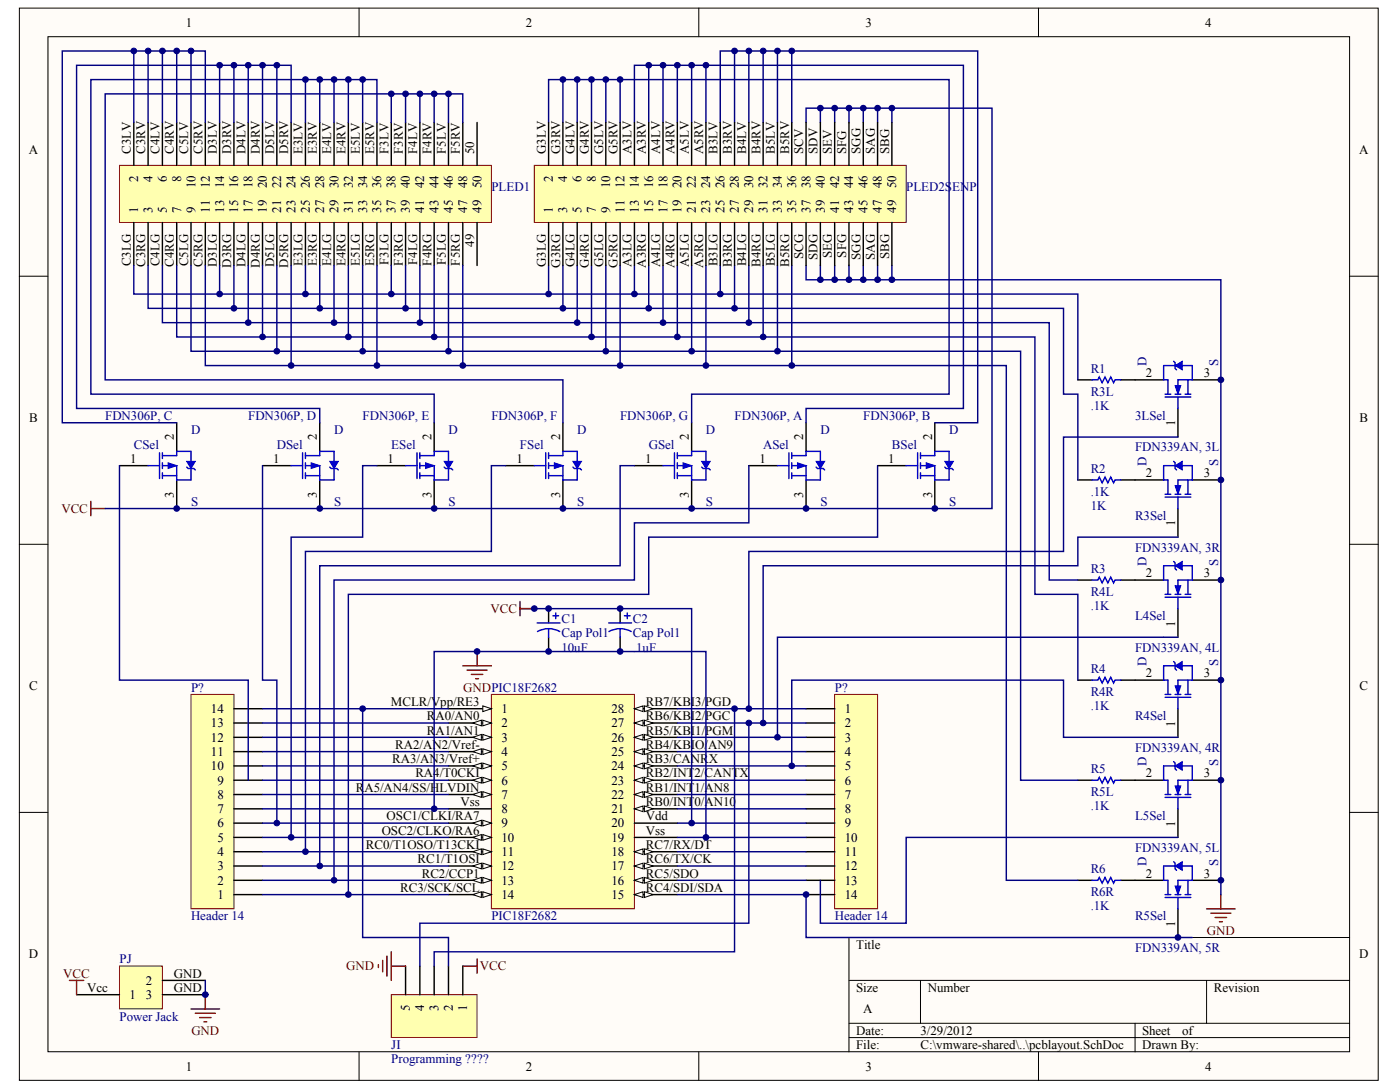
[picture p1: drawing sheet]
<svg xmlns="http://www.w3.org/2000/svg" width="258mm" height="201mm" viewBox="0 0 258 201" stroke-linecap="round" stroke-linejoin="round" font-family="sans-serif">
<defs><g id="words">
<g font-size="2.4">
<text x="34.3" y="4.9">1</text>
<text x="96.8" y="4.9">2</text>
<text x="159.4" y="4.9">3</text>
<text x="222" y="4.9">4</text>
<text x="5.3" y="28.3">A</text>
<text x="24.1" y="28.4" transform="rotate(-90 24.1 28.4)">C3LV</text>
<text x="26.8" y="28.4" transform="rotate(-90 26.8 28.4)">C3RV</text>
<text x="29.4" y="28.4" transform="rotate(-90 29.4 28.4)">C4LV</text>
<text x="32" y="28.4" transform="rotate(-90 32 28.4)">C4RV</text>
<text x="34.7" y="28.4" transform="rotate(-90 34.7 28.4)">C5LV</text>
<text x="37.3" y="28.4" transform="rotate(-90 37.3 28.4)">C5RV</text>
<text x="39.9" y="28.4" transform="rotate(-90 39.9 28.4)">D3LV</text>
<text x="42.6" y="28.4" transform="rotate(-90 42.6 28.4)">D3RV</text>
<text x="45.2" y="28.4" transform="rotate(-90 45.2 28.4)">D4LV</text>
<text x="47.8" y="28.4" transform="rotate(-90 47.8 28.4)">D4RV</text>
<text x="50.5" y="28.4" transform="rotate(-90 50.5 28.4)">D5LV</text>
<text x="53.1" y="28.4" transform="rotate(-90 53.1 28.4)">D5RV</text>
<text x="55.7" y="28.4" transform="rotate(-90 55.7 28.4)">E3LV</text>
<text x="58.4" y="28.4" transform="rotate(-90 58.4 28.4)">E3RV</text>
<text x="61" y="28.4" transform="rotate(-90 61 28.4)">E4LV</text>
<text x="63.7" y="28.4" transform="rotate(-90 63.7 28.4)">E4RV</text>
<text x="66.3" y="28.4" transform="rotate(-90 66.3 28.4)">E5LV</text>
<text x="68.9" y="28.4" transform="rotate(-90 68.9 28.4)">E5RV</text>
<text x="71.5" y="28.4" transform="rotate(-90 71.5 28.4)">F3LV</text>
<text x="74.2" y="28.4" transform="rotate(-90 74.2 28.4)">F3RV</text>
<text x="76.8" y="28.4" transform="rotate(-90 76.8 28.4)">F4LV</text>
<text x="79.5" y="28.4" transform="rotate(-90 79.5 28.4)">F4RV</text>
<text x="82.1" y="28.4" transform="rotate(-90 82.1 28.4)">F5LV</text>
<text x="84.7" y="28.4" transform="rotate(-90 84.7 28.4)">F5RV</text>
<text x="87.4" y="28.4" transform="rotate(-90 87.4 28.4)">50</text>
<text x="100.5" y="28.4" transform="rotate(-90 100.5 28.4)">G3LV</text>
<text x="103.2" y="28.4" transform="rotate(-90 103.2 28.4)">G3RV</text>
<text x="105.8" y="28.4" transform="rotate(-90 105.8 28.4)">G4LV</text>
<text x="108.4" y="28.4" transform="rotate(-90 108.4 28.4)">G4RV</text>
<text x="111.1" y="28.4" transform="rotate(-90 111.1 28.4)">G5LV</text>
<text x="113.7" y="28.4" transform="rotate(-90 113.7 28.4)">G5RV</text>
<text x="116.3" y="28.4" transform="rotate(-90 116.3 28.4)">A3LV</text>
<text x="119" y="28.4" transform="rotate(-90 119 28.4)">A3RV</text>
<text x="121.6" y="28.4" transform="rotate(-90 121.6 28.4)">A4LV</text>
<text x="124.3" y="28.4" transform="rotate(-90 124.3 28.4)">A4RV</text>
<text x="126.9" y="28.4" transform="rotate(-90 126.9 28.4)">A5LV</text>
<text x="129.5" y="28.4" transform="rotate(-90 129.5 28.4)">A5RV</text>
<text x="132.1" y="28.4" transform="rotate(-90 132.1 28.4)">B3LV</text>
<text x="134.8" y="28.4" transform="rotate(-90 134.8 28.4)">B3RV</text>
<text x="137.4" y="28.4" transform="rotate(-90 137.4 28.4)">B4LV</text>
<text x="140.1" y="28.4" transform="rotate(-90 140.1 28.4)">B4RV</text>
<text x="142.7" y="28.4" transform="rotate(-90 142.7 28.4)">B5LV</text>
<text x="145.3" y="28.4" transform="rotate(-90 145.3 28.4)">B5RV</text>
<text x="148" y="28.4" transform="rotate(-90 148 28.4)">SCV</text>
<text x="150.6" y="28.4" transform="rotate(-90 150.6 28.4)">SDV</text>
<text x="153.2" y="28.4" transform="rotate(-90 153.2 28.4)">SEV</text>
<text x="155.9" y="28.4" transform="rotate(-90 155.9 28.4)">SFG</text>
<text x="158.5" y="28.4" transform="rotate(-90 158.5 28.4)">SGG</text>
<text x="161.1" y="28.4" transform="rotate(-90 161.1 28.4)">SAG</text>
<text x="163.8" y="28.4" transform="rotate(-90 163.8 28.4)">SBG</text>
<text x="250.4" y="28.3">A</text>
<text x="25.5" y="33.5" transform="rotate(-90 25.5 33.5)">2</text>
<text x="28.1" y="33.5" transform="rotate(-90 28.1 33.5)">4</text>
<text x="30.7" y="33.5" transform="rotate(-90 30.7 33.5)">6</text>
<text x="33.3" y="33.5" transform="rotate(-90 33.3 33.5)">8</text>
<text x="36" y="34.7" transform="rotate(-90 36 34.7)">10</text>
<text x="38.6" y="34.7" transform="rotate(-90 38.6 34.7)">12</text>
<text x="41.3" y="34.7" transform="rotate(-90 41.3 34.7)">14</text>
<text x="43.9" y="34.7" transform="rotate(-90 43.9 34.7)">16</text>
<text x="46.5" y="34.7" transform="rotate(-90 46.5 34.7)">18</text>
<text x="49.2" y="34.7" transform="rotate(-90 49.2 34.7)">20</text>
<text x="51.8" y="34.7" transform="rotate(-90 51.8 34.7)">22</text>
<text x="54.4" y="34.7" transform="rotate(-90 54.4 34.7)">24</text>
<text x="57.1" y="34.7" transform="rotate(-90 57.1 34.7)">26</text>
<text x="59.7" y="34.7" transform="rotate(-90 59.7 34.7)">28</text>
<text x="62.3" y="34.7" transform="rotate(-90 62.3 34.7)">30</text>
<text x="65" y="34.7" transform="rotate(-90 65 34.7)">32</text>
<text x="67.6" y="34.7" transform="rotate(-90 67.6 34.7)">34</text>
<text x="70.2" y="34.7" transform="rotate(-90 70.2 34.7)">36</text>
<text x="72.9" y="34.7" transform="rotate(-90 72.9 34.7)">38</text>
<text x="75.5" y="34.7" transform="rotate(-90 75.5 34.7)">40</text>
<text x="78.1" y="34.7" transform="rotate(-90 78.1 34.7)">42</text>
<text x="80.8" y="34.7" transform="rotate(-90 80.8 34.7)">44</text>
<text x="83.4" y="34.7" transform="rotate(-90 83.4 34.7)">46</text>
<text x="86" y="34.7" transform="rotate(-90 86 34.7)">48</text>
<text x="88.7" y="34.7" transform="rotate(-90 88.7 34.7)">50</text>
<text x="101.9" y="33.5" transform="rotate(-90 101.9 33.5)">2</text>
<text x="104.5" y="33.5" transform="rotate(-90 104.5 33.5)">4</text>
<text x="107.1" y="33.5" transform="rotate(-90 107.1 33.5)">6</text>
<text x="109.8" y="33.5" transform="rotate(-90 109.8 33.5)">8</text>
<text x="112.4" y="34.7" transform="rotate(-90 112.4 34.7)">10</text>
<text x="115" y="34.7" transform="rotate(-90 115 34.7)">12</text>
<text x="117.7" y="34.7" transform="rotate(-90 117.7 34.7)">14</text>
<text x="120.3" y="34.7" transform="rotate(-90 120.3 34.7)">16</text>
<text x="122.9" y="34.7" transform="rotate(-90 122.9 34.7)">18</text>
<text x="125.6" y="34.7" transform="rotate(-90 125.6 34.7)">20</text>
<text x="128.2" y="34.7" transform="rotate(-90 128.2 34.7)">22</text>
<text x="130.8" y="34.7" transform="rotate(-90 130.8 34.7)">24</text>
<text x="133.5" y="34.7" transform="rotate(-90 133.5 34.7)">26</text>
<text x="136.1" y="34.7" transform="rotate(-90 136.1 34.7)">28</text>
<text x="138.8" y="34.7" transform="rotate(-90 138.8 34.7)">30</text>
<text x="141.4" y="34.7" transform="rotate(-90 141.4 34.7)">32</text>
<text x="144" y="34.7" transform="rotate(-90 144 34.7)">34</text>
<text x="146.6" y="34.7" transform="rotate(-90 146.6 34.7)">36</text>
<text x="149.3" y="34.7" transform="rotate(-90 149.3 34.7)">38</text>
<text x="151.9" y="34.7" transform="rotate(-90 151.9 34.7)">40</text>
<text x="154.6" y="34.7" transform="rotate(-90 154.6 34.7)">42</text>
<text x="157.2" y="34.7" transform="rotate(-90 157.2 34.7)">44</text>
<text x="159.8" y="34.7" transform="rotate(-90 159.8 34.7)">46</text>
<text x="162.5" y="34.7" transform="rotate(-90 162.5 34.7)">48</text>
<text x="165.1" y="34.7" transform="rotate(-90 165.1 34.7)">50</text>
<text x="25.5" y="39.1" transform="rotate(-90 25.5 39.1)">1</text>
<text x="28.1" y="39.1" transform="rotate(-90 28.1 39.1)">3</text>
<text x="30.7" y="39.1" transform="rotate(-90 30.7 39.1)">5</text>
<text x="33.3" y="39.1" transform="rotate(-90 33.3 39.1)">7</text>
<text x="36" y="39.1" transform="rotate(-90 36 39.1)">9</text>
<text x="38.6" y="39.1" transform="rotate(-90 38.6 39.1)">11</text>
<text x="41.3" y="39.1" transform="rotate(-90 41.3 39.1)">13</text>
<text x="43.9" y="39.1" transform="rotate(-90 43.9 39.1)">15</text>
<text x="46.5" y="39.1" transform="rotate(-90 46.5 39.1)">17</text>
<text x="49.2" y="39.1" transform="rotate(-90 49.2 39.1)">19</text>
<text x="51.8" y="39.1" transform="rotate(-90 51.8 39.1)">21</text>
<text x="54.4" y="39.1" transform="rotate(-90 54.4 39.1)">23</text>
<text x="57.1" y="39.1" transform="rotate(-90 57.1 39.1)">25</text>
<text x="59.7" y="39.1" transform="rotate(-90 59.7 39.1)">27</text>
<text x="62.3" y="39.1" transform="rotate(-90 62.3 39.1)">29</text>
<text x="65" y="39.1" transform="rotate(-90 65 39.1)">31</text>
<text x="67.6" y="39.1" transform="rotate(-90 67.6 39.1)">33</text>
<text x="70.2" y="39.1" transform="rotate(-90 70.2 39.1)">35</text>
<text x="72.9" y="39.1" transform="rotate(-90 72.9 39.1)">37</text>
<text x="75.5" y="39.1" transform="rotate(-90 75.5 39.1)">39</text>
<text x="78.1" y="39.1" transform="rotate(-90 78.1 39.1)">41</text>
<text x="80.8" y="39.1" transform="rotate(-90 80.8 39.1)">43</text>
<text x="83.4" y="39.1" transform="rotate(-90 83.4 39.1)">45</text>
<text x="86" y="39.1" transform="rotate(-90 86 39.1)">47</text>
<text x="88.7" y="39.1" transform="rotate(-90 88.7 39.1)">49</text>
<text x="101.9" y="39.1" transform="rotate(-90 101.9 39.1)">1</text>
<text x="104.5" y="39.1" transform="rotate(-90 104.5 39.1)">3</text>
<text x="107.1" y="39.1" transform="rotate(-90 107.1 39.1)">5</text>
<text x="109.8" y="39.1" transform="rotate(-90 109.8 39.1)">7</text>
<text x="112.4" y="39.1" transform="rotate(-90 112.4 39.1)">9</text>
<text x="115" y="39.1" transform="rotate(-90 115 39.1)">11</text>
<text x="117.7" y="39.1" transform="rotate(-90 117.7 39.1)">13</text>
<text x="120.3" y="39.1" transform="rotate(-90 120.3 39.1)">15</text>
<text x="122.9" y="39.1" transform="rotate(-90 122.9 39.1)">17</text>
<text x="125.6" y="39.1" transform="rotate(-90 125.6 39.1)">19</text>
<text x="128.2" y="39.1" transform="rotate(-90 128.2 39.1)">21</text>
<text x="130.8" y="39.1" transform="rotate(-90 130.8 39.1)">23</text>
<text x="133.5" y="39.1" transform="rotate(-90 133.5 39.1)">25</text>
<text x="136.1" y="39.1" transform="rotate(-90 136.1 39.1)">27</text>
<text x="138.8" y="39.1" transform="rotate(-90 138.8 39.1)">29</text>
<text x="141.4" y="39.1" transform="rotate(-90 141.4 39.1)">31</text>
<text x="144" y="39.1" transform="rotate(-90 144 39.1)">33</text>
<text x="146.6" y="39.1" transform="rotate(-90 146.6 39.1)">35</text>
<text x="149.3" y="39.1" transform="rotate(-90 149.3 39.1)">37</text>
<text x="151.9" y="39.1" transform="rotate(-90 151.9 39.1)">39</text>
<text x="154.6" y="39.1" transform="rotate(-90 154.6 39.1)">41</text>
<text x="157.2" y="39.1" transform="rotate(-90 157.2 39.1)">43</text>
<text x="159.8" y="39.1" transform="rotate(-90 159.8 39.1)">45</text>
<text x="162.5" y="39.1" transform="rotate(-90 162.5 39.1)">47</text>
<text x="165.1" y="39.1" transform="rotate(-90 165.1 39.1)">49</text>
<text x="87.4" y="45.5" transform="rotate(-90 87.4 45.5)">49</text>
<text x="148" y="47.7" transform="rotate(-90 148 47.7)">SCG</text>
<text x="150.6" y="47.8" transform="rotate(-90 150.6 47.8)">SDG</text>
<text x="153.2" y="47.6" transform="rotate(-90 153.2 47.6)">SEG</text>
<text x="155.9" y="47.4" transform="rotate(-90 155.9 47.4)">SFG</text>
<text x="158.5" y="47.8" transform="rotate(-90 158.5 47.8)">SGG</text>
<text x="161.1" y="47.8" transform="rotate(-90 161.1 47.8)">SAG</text>
<text x="163.8" y="47.7" transform="rotate(-90 163.8 47.7)">SBG</text>
<text x="24.1" y="49" transform="rotate(-90 24.1 49)">C3LG</text>
<text x="26.8" y="49.2" transform="rotate(-90 26.8 49.2)">C3RG</text>
<text x="29.4" y="49" transform="rotate(-90 29.4 49)">C4LG</text>
<text x="32" y="49.2" transform="rotate(-90 32 49.2)">C4RG</text>
<text x="34.7" y="49" transform="rotate(-90 34.7 49)">C5LG</text>
<text x="37.3" y="49.2" transform="rotate(-90 37.3 49.2)">C5RG</text>
<text x="39.9" y="49.2" transform="rotate(-90 39.9 49.2)">D3LG</text>
<text x="42.6" y="49.3" transform="rotate(-90 42.6 49.3)">D3RG</text>
<text x="45.2" y="49.2" transform="rotate(-90 45.2 49.2)">D4LG</text>
<text x="47.8" y="49.3" transform="rotate(-90 47.8 49.3)">D4RG</text>
<text x="50.5" y="49.2" transform="rotate(-90 50.5 49.2)">D5LG</text>
<text x="53.1" y="49.3" transform="rotate(-90 53.1 49.3)">D5RG</text>
<text x="55.7" y="48.9" transform="rotate(-90 55.7 48.9)">E3LG</text>
<text x="58.4" y="49" transform="rotate(-90 58.4 49)">E3RG</text>
<text x="61" y="48.9" transform="rotate(-90 61 48.9)">E4LG</text>
<text x="63.7" y="49" transform="rotate(-90 63.7 49)">E4RG</text>
<text x="66.3" y="48.9" transform="rotate(-90 66.3 48.9)">E5LG</text>
<text x="68.9" y="49" transform="rotate(-90 68.9 49)">E5RG</text>
<text x="71.5" y="48.8" transform="rotate(-90 71.5 48.8)">F3LG</text>
<text x="74.2" y="48.9" transform="rotate(-90 74.2 48.9)">F3RG</text>
<text x="76.8" y="48.8" transform="rotate(-90 76.8 48.8)">F4LG</text>
<text x="79.5" y="48.9" transform="rotate(-90 79.5 48.9)">F4RG</text>
<text x="82.1" y="48.8" transform="rotate(-90 82.1 48.8)">F5LG</text>
<text x="84.7" y="48.9" transform="rotate(-90 84.7 48.9)">F5RG</text>
<text x="100.5" y="49.2" transform="rotate(-90 100.5 49.2)">G3LG</text>
<text x="103.2" y="49.3" transform="rotate(-90 103.2 49.3)">G3RG</text>
<text x="105.8" y="49.2" transform="rotate(-90 105.8 49.2)">G4LG</text>
<text x="108.4" y="49.3" transform="rotate(-90 108.4 49.3)">G4RG</text>
<text x="111.1" y="49.2" transform="rotate(-90 111.1 49.2)">G5LG</text>
<text x="113.7" y="49.3" transform="rotate(-90 113.7 49.3)">G5RG</text>
<text x="116.3" y="49.2" transform="rotate(-90 116.3 49.2)">A3LG</text>
<text x="119" y="49.3" transform="rotate(-90 119 49.3)">A3RG</text>
<text x="121.6" y="49.2" transform="rotate(-90 121.6 49.2)">A4LG</text>
<text x="124.3" y="49.3" transform="rotate(-90 124.3 49.3)">A4RG</text>
<text x="126.9" y="49.2" transform="rotate(-90 126.9 49.2)">A5LG</text>
<text x="129.5" y="49.3" transform="rotate(-90 129.5 49.3)">A5RG</text>
<text x="132.1" y="49" transform="rotate(-90 132.1 49)">B3LG</text>
<text x="134.8" y="49.2" transform="rotate(-90 134.8 49.2)">B3RG</text>
<text x="137.4" y="49" transform="rotate(-90 137.4 49)">B4LG</text>
<text x="140.1" y="49.2" transform="rotate(-90 140.1 49.2)">B4RG</text>
<text x="142.7" y="49" transform="rotate(-90 142.7 49)">B5LG</text>
<text x="145.3" y="49.2" transform="rotate(-90 145.3 49.2)">B5RG</text>
<text x="211" y="69.4">2</text>
<text x="221.7" y="69.4">3</text>
<text x="5.4" y="77.7">B</text>
<text x="250.4" y="77.7">B</text>
<text x="32" y="81" transform="rotate(-90 32 81)">2</text>
<text x="58.4" y="81" transform="rotate(-90 58.4 81)">2</text>
<text x="79.5" y="81" transform="rotate(-90 79.5 81)">2</text>
<text x="103.2" y="81" transform="rotate(-90 103.2 81)">2</text>
<text x="126.9" y="81" transform="rotate(-90 126.9 81)">2</text>
<text x="148" y="81" transform="rotate(-90 148 81)">2</text>
<text x="171.7" y="81" transform="rotate(-90 171.7 81)">2</text>
<text x="216.5" y="78.5" transform="rotate(-90 216.5 78.5)">1</text>
<text x="24" y="85.2">1</text>
<text x="50.3" y="85.2">1</text>
<text x="71.4" y="85.2">1</text>
<text x="95.1" y="85.2">1</text>
<text x="118.8" y="85.2">1</text>
<text x="139.9" y="85.2">1</text>
<text x="163.6" y="85.2">1</text>
<text x="211" y="87.9">2</text>
<text x="221.7" y="87.9">3</text>
<text x="32" y="91.7" transform="rotate(-90 32 91.7)">3</text>
<text x="58.4" y="91.7" transform="rotate(-90 58.4 91.7)">3</text>
<text x="79.5" y="91.7" transform="rotate(-90 79.5 91.7)">3</text>
<text x="103.2" y="91.7" transform="rotate(-90 103.2 91.7)">3</text>
<text x="126.9" y="91.7" transform="rotate(-90 126.9 91.7)">3</text>
<text x="148" y="91.7" transform="rotate(-90 148 91.7)">3</text>
<text x="171.7" y="91.7" transform="rotate(-90 171.7 91.7)">3</text>
<text x="216.5" y="96.9" transform="rotate(-90 216.5 96.9)">1</text>
<text x="211" y="106.3">2</text>
<text x="221.7" y="106.3">3</text>
<text x="216.5" y="115.4" transform="rotate(-90 216.5 115.4)">1</text>
<text x="211" y="124.7">2</text>
<text x="221.7" y="124.7">3</text>
<text x="5.4" y="127">C</text>
<text x="38.9" y="131.3">14</text>
<text x="72" y="130">MCLR/Vpp/RE3</text>
<text x="92.4" y="131.3">1</text>
<text x="112.6" y="131.3">28</text>
<text x="119" y="130">RB7/KBI3/PGD</text>
<text x="155.6" y="131.3">1</text>
<text x="250.4" y="127">C</text>
<text x="38.9" y="136.6">12</text>
<text x="38.9" y="133.9">13</text>
<text x="72.8" y="137.9">RA2/AN2/Vref-</text>
<text x="78.6" y="132.6">RA0/AN0</text>
<text x="78.6" y="135.3">RA1/AN1</text>
<text x="92.4" y="133.9">2</text>
<text x="92.4" y="136.6">3</text>
<text x="112.6" y="133.9">27</text>
<text x="112.6" y="136.6">26</text>
<text x="119" y="132.6">RB6/KBI2/PGC</text>
<text x="119" y="135.3">RB5/KBI1/PGM</text>
<text x="119" y="137.9">RB4/KBIO/AN9</text>
<text x="155.6" y="133.9">2</text>
<text x="155.6" y="136.6">3</text>
<text x="216.5" y="133.8" transform="rotate(-90 216.5 133.8)">1</text>
<text x="38.9" y="141.8">10</text>
<text x="38.9" y="139.2">11</text>
<text x="72.3" y="140.5">RA3/AN3/Vref+</text>
<text x="76.5" y="143.1">RA4/T0CKI</text>
<text x="92.4" y="141.8">5</text>
<text x="92.4" y="139.2">4</text>
<text x="112.6" y="139.2">25</text>
<text x="112.6" y="141.8">24</text>
<text x="119" y="140.5">RB3/CANRX</text>
<text x="119" y="143.1">RB2/INT2/CANTX</text>
<text x="155.6" y="139.2">4</text>
<text x="155.6" y="141.8">5</text>
<text x="211" y="143.1">2</text>
<text x="221.7" y="143.1">3</text>
<text x="40.1" y="149.7">7</text>
<text x="40.1" y="147.1">8</text>
<text x="40.1" y="144.5">9</text>
<text x="65.5" y="145.8">RA5/AN4/SS/HLVDIN</text>
<text x="84.8" y="148.4">Vss</text>
<text x="92.4" y="147.1">7</text>
<text x="92.4" y="149.7">8</text>
<text x="92.4" y="144.5">6</text>
<text x="112.6" y="144.5">23</text>
<text x="112.6" y="147.1">22</text>
<text x="112.6" y="149.7">21</text>
<text x="119" y="145.8">RB1/INT1/AN8</text>
<text x="119" y="148.4">RB0/INT0/AN10</text>
<text x="155.6" y="144.5">6</text>
<text x="155.6" y="147.1">7</text>
<text x="155.6" y="149.7">8</text>
<text x="40.1" y="155">5</text>
<text x="40.1" y="152.4">6</text>
<text x="70.3" y="153.7">OSC2/CLKO/RA6</text>
<text x="71.2" y="151.1">OSC1/CLKI/RA7</text>
<text x="92.4" y="152.4">9</text>
<text x="92.4" y="155">10</text>
<text x="112.6" y="152.4">20</text>
<text x="112.6" y="155">19</text>
<text x="119" y="151.1">Vdd</text>
<text x="119" y="153.7">Vss</text>
<text x="155.6" y="152.4">9</text>
<text x="155.6" y="155">10</text>
<text x="216.5" y="152.2" transform="rotate(-90 216.5 152.2)">1</text>
<text x="40.1" y="160.3">3</text>
<text x="40.1" y="157.6">4</text>
<text x="67.4" y="156.3">RC0/T1OSO/T13CKI</text>
<text x="76.9" y="159">RC1/T1OSI</text>
<text x="77.7" y="161.6">RC2/CCP1</text>
<text x="92.4" y="157.6">11</text>
<text x="92.4" y="160.3">12</text>
<text x="112.6" y="157.6">18</text>
<text x="112.6" y="160.3">17</text>
<text x="119" y="156.3">RC7/RX/DT</text>
<text x="119" y="159">RC6/TX/CK</text>
<text x="119" y="161.6">RC5/SDO</text>
<text x="155.6" y="157.6">11</text>
<text x="155.6" y="160.3">12</text>
<text x="211" y="161.6">2</text>
<text x="221.7" y="161.6">3</text>
<text x="40.1" y="165.5">1</text>
<text x="40.1" y="162.9">2</text>
<text x="73.7" y="164.2">RC3/SCK/SCL</text>
<text x="92.4" y="165.5">14</text>
<text x="92.4" y="162.9">13</text>
<text x="112.6" y="162.9">16</text>
<text x="112.6" y="165.5">15</text>
<text x="119" y="164.2">RC4/SDI/SDA</text>
<text x="155.6" y="162.9">13</text>
<text x="155.6" y="165.5">14</text>
<text x="216.5" y="170.7" transform="rotate(-90 216.5 170.7)">1</text>
<text x="5.3" y="176.4">D</text>
<text x="157.7" y="174.8">Title</text>
<text x="250.4" y="176.4">D</text>
<text x="16.1" y="182.7">Vcc</text>
<text x="23.8" y="184">1</text>
<text x="26.9" y="181.3">2</text>
<text x="26.9" y="184">3</text>
<text x="32" y="180">GND</text>
<text x="32" y="182.7">GND</text>
<text x="157.7" y="182.7">Size</text>
<text x="170.9" y="182.7">Number</text>
<text x="223.6" y="182.7">Revision</text>
<text x="75.5" y="186.2" transform="rotate(-90 75.5 186.2)">5</text>
<text x="78.1" y="186.2" transform="rotate(-90 78.1 186.2)">4</text>
<text x="80.8" y="186.2" transform="rotate(-90 80.8 186.2)">3</text>
<text x="83.4" y="186.2" transform="rotate(-90 83.4 186.2)">2</text>
<text x="86" y="186.2" transform="rotate(-90 86 186.2)">1</text>
<text x="157.7" y="190.5">Date:</text>
<text x="159" y="186.6">A</text>
<text x="169.6" y="190.5">3/29/2012</text>
<text x="210.4" y="190.5">Sheet</text>
<text x="217.8" y="190.5">of</text>
<text x="34.3" y="197.1">1</text>
<text x="96.8" y="197.1">2</text>
<text x="157.7" y="193.2">File:</text>
<text x="159.4" y="197.1">3</text>
<text x="169.6" y="193.2">C:\vmware-shared\..\pcblayout.SchDoc</text>
<text x="210.4" y="193.2">Drawn By:</text>
<text x="222" y="197.1">4</text>
</g>
<g font-size="2.4" fill="#000080">
<text x="90.5" y="35.2">PLED1</text>
<text x="166.9" y="35.2">PLED2SENP</text>
<text x="200.9" y="68.6">R1</text>
<text x="211.2" y="67.3" transform="rotate(-90 211.2 67.3)">D</text>
<text x="224.4" y="67.3" transform="rotate(-90 224.4 67.3)">S</text>
<text x="19.4" y="77.3">FDN306P, C</text>
<text x="45.7" y="77.3">FDN306P, D</text>
<text x="66.8" y="77.3">FDN306P, E</text>
<text x="90.5" y="77.3">FDN306P, F</text>
<text x="114.2" y="77.3">FDN306P, G</text>
<text x="135.3" y="77.3">FDN306P, A</text>
<text x="159" y="77.3">FDN306P, B</text>
<text x="200.9" y="75.5">.1K</text>
<text x="200.9" y="72.9">R3L</text>
<text x="209.1" y="77.3">3LSel</text>
<text x="24.7" y="82.6">CSel</text>
<text x="35.2" y="80">D</text>
<text x="51" y="82.6">DSel</text>
<text x="61.5" y="80">D</text>
<text x="72.1" y="82.6">ESel</text>
<text x="82.6" y="80">D</text>
<text x="95.8" y="82.6">FSel</text>
<text x="106.3" y="80">D</text>
<text x="119.5" y="82.6">GSel</text>
<text x="130" y="80">D</text>
<text x="140.6" y="82.6">ASel</text>
<text x="151.1" y="80">D</text>
<text x="164.3" y="82.6">BSel</text>
<text x="174.8" y="80">D</text>
<text x="209.1" y="83.1">FDN339AN, 3L</text>
<text x="200.9" y="87.1">R2</text>
<text x="211.2" y="85.7" transform="rotate(-90 211.2 85.7)">D</text>
<text x="224.4" y="85.7" transform="rotate(-90 224.4 85.7)">S</text>
<text x="35.2" y="93.1">S</text>
<text x="61.5" y="93.1">S</text>
<text x="82.6" y="93.1">S</text>
<text x="106.3" y="93.1">S</text>
<text x="130" y="93.1">S</text>
<text x="151.1" y="93.1">S</text>
<text x="174.8" y="93.1">S</text>
<text x="200.9" y="93.9">1K</text>
<text x="200.9" y="91.3">.1K</text>
<text x="209.1" y="95.8">R3Sel</text>
<text x="209.1" y="101.6">FDN339AN, 3R</text>
<text x="200.9" y="105.5">R3</text>
<text x="211.2" y="104.2" transform="rotate(-90 211.2 104.2)">D</text>
<text x="224.4" y="104.2" transform="rotate(-90 224.4 104.2)">S</text>
<text x="200.9" y="112.4">.1K</text>
<text x="200.9" y="109.7">R4L</text>
<text x="103.4" y="120">10uF</text>
<text x="103.4" y="114.7">C1</text>
<text x="103.4" y="117.4">Cap Pol1</text>
<text x="116.6" y="120">.1uF</text>
<text x="116.6" y="114.7">C2</text>
<text x="116.6" y="117.4">Cap Pol1</text>
<text x="209.1" y="114.2">L4Sel</text>
<text x="209.1" y="120">FDN339AN, 4L</text>
<text x="200.9" y="123.9">R4</text>
<text x="211.2" y="122.6" transform="rotate(-90 211.2 122.6)">D</text>
<text x="224.4" y="122.6" transform="rotate(-90 224.4 122.6)">S</text>
<text x="35.2" y="127.4">P?</text>
<text x="153.8" y="127.4">P?</text>
<text x="200.9" y="130.8">.1K</text>
<text x="200.9" y="128.1">R4R</text>
<text x="209.1" y="132.6">R4Sel</text>
<text x="200.9" y="142.4">R5</text>
<text x="209.1" y="138.4">FDN339AN, 4R</text>
<text x="211.2" y="141" transform="rotate(-90 211.2 141)">D</text>
<text x="224.4" y="141" transform="rotate(-90 224.4 141)">S</text>
<text x="200.9" y="149.2">.1K</text>
<text x="200.9" y="146.6">R5L</text>
<text x="209.1" y="151.1">L5Sel</text>
<text x="200.9" y="160.8">R6</text>
<text x="209.1" y="156.8">FDN339AN, 5L</text>
<text x="211.2" y="159.5" transform="rotate(-90 211.2 159.5)">D</text>
<text x="224.4" y="159.5" transform="rotate(-90 224.4 159.5)">S</text>
<text x="200.9" y="167.6">.1K</text>
<text x="200.9" y="165">R6R</text>
<text x="35.2" y="169.5">Header 14</text>
<text x="90.5" y="169.5">PIC18F2682</text>
<text x="153.8" y="169.5">Header 14</text>
<text x="209.1" y="169.5">R5Sel</text>
<text x="22" y="177.4">PJ</text>
<text x="209.1" y="175.3">FDN339AN, 5R</text>
<text x="22" y="187.9">Power Jack</text>
<text x="72.1" y="193.2">JI</text>
<text x="72.1" y="195.8">Programming ????</text>
</g>
<g font-size="2.4" fill="#800000">
<text x="11.3" y="94.4">VCC</text>
<text x="90.4" y="112.9">VCC</text>
<text x="85.3" y="127.4">GNDPIC18F2682</text>
<text x="222.3" y="172.1">GND</text>
<text x="63.8" y="178.7">GND</text>
<text x="88.4" y="178.7">VCC</text>
<text x="11.7" y="180">VCC</text>
<text x="35.2" y="190.5">GND</text>
</g>
</g></defs>
<g fill="#fffcf8" stroke="#000" stroke-width=".18">
<path d="M3.6 1.5h250.3v197.4h-250.3z"/>
<path d="M8.8 6.8h239.8v186.9h-239.8z"/>
</g>
<g fill="none" stroke="#000" stroke-width=".18">
<path d="M66.1 1.5v5.3M128.7 1.5v5.3M191.3 1.5v5.3M3.6 50.9h5.2M248.6 50.9h5.3M3.6 100.2h5.2M248.6 100.2h5.3M3.6 149.6h5.2M248.6 149.6h5.3M248.6 172.6h-92.2v21.1M66.1 193.7v5.3M128.7 193.7v5.3"/>
<path d="M156.4 180.5h92.2M156.4 188.4h92.2M156.4 191.1h92.2M169.6 180.5v7.9M191.3 193.7v5.3M209.1 188.4v5.3M222.2 180.5v7.9"/>
</g>
<path d="M101.1 112.1v2.6M101.1 117.3v2.7M114.2 112.1v2.6M114.2 117.3v2.7" fill="none" stroke="#000" stroke-width=".26"/>
<path d="M98.9 114.7h4.3M101.1 115.8h.8l1.2 .5M101.1 115.8h-.9l-1.2 .5M101.1 115.8v1.5M101.8 113.4h1.1M102.4 112.9v1M112.1 114.7h4.2M114.2 115.8h.9l1.2 .5M114.2 115.8h-.8l-1.2 .5M114.2 115.8v1.5M115 113.4h1.1M115.5 112.9v1" fill="none" stroke="#00f" stroke-width=".26"/>
<path d="M35.2 127.9h7.9v39.4h-7.9z" fill="#ffffb0" stroke="#800000" stroke-width=".18"/>
<g fill="none" stroke="#000" stroke-width=".26">
<path d="M43.1 138.4h5.3M43.1 135.8h5.3M43.1 133.1h5.3M43.1 130.5h5.3M43.1 159.5h5.3M43.1 156.8h5.3M43.1 154.2h5.3M43.1 151.6h5.3M43.1 148.9h5.3M43.1 146.3h5.3M43.1 143.7h5.3M43.1 141h5.3"/>
<path d="M43.1 164.7h5.3M43.1 162.1h5.3"/>
</g>
<path d="M153.7 127.9h8v39.4h-8z" fill="#ffffb0" stroke="#800000" stroke-width=".18"/>
<g fill="none" stroke="#000" stroke-width=".26">
<path d="M148.5 130.5h5.2M148.5 133.1h5.2M148.5 135.8h5.2M148.5 138.4h5.2M148.5 141h5.2M148.5 143.7h5.2M148.5 146.3h5.2M148.5 148.9h5.2M148.5 151.6h5.2M148.5 154.2h5.2M148.5 156.8h5.2M148.5 159.5h5.2"/>
<path d="M148.5 162.1h5.2M148.5 164.7h5.2"/>
</g>
<path d="M90.5 127.9h26.4v39.4h-26.4z" fill="#ffffb0" stroke="#800000" stroke-width=".18"/>
<path d="M82.6 130.5h7.9" fill="none" stroke="#000" stroke-width=".26"/>
<path d="M88.9 130l1.6 .5-1.6 .5z" fill="#fffcf8" stroke="#000" stroke-width=".18"/>
<path d="M116.9 130.5h7.9" fill="none" stroke="#000" stroke-width=".26"/>
<g fill="#fffcf8" stroke="#000" stroke-width=".18">
<path d="M116.9 130.5l1.5-.5v1z"/>
<path d="M118.7 130l1.6 .5-1.6 .5z"/>
</g>
<path d="M116.9 133.1h7.9" fill="none" stroke="#000" stroke-width=".26"/>
<g fill="#fffcf8" stroke="#000" stroke-width=".18">
<path d="M116.9 133.1l1.5-.5v1.1z"/>
<path d="M118.7 132.6l1.6 .5-1.6 .6z"/>
</g>
<path d="M116.9 135.8h7.9" fill="none" stroke="#000" stroke-width=".26"/>
<g fill="#fffcf8" stroke="#000" stroke-width=".18">
<path d="M116.9 135.8l1.5-.6v1.1z"/>
<path d="M118.7 135.2l1.6 .6-1.6 .5z"/>
</g>
<path d="M116.9 138.4h7.9" fill="none" stroke="#000" stroke-width=".26"/>
<g fill="#fffcf8" stroke="#000" stroke-width=".18">
<path d="M116.9 138.4l1.5-.5v1z"/>
<path d="M118.7 137.9l1.6 .5-1.6 .5z"/>
</g>
<path d="M116.9 141h7.9" fill="none" stroke="#000" stroke-width=".26"/>
<g fill="#fffcf8" stroke="#000" stroke-width=".18">
<path d="M116.9 141l1.5-.5v1.1z"/>
<path d="M118.7 140.5l1.6 .5-1.6 .6z"/>
</g>
<path d="M116.9 143.7h7.9" fill="none" stroke="#000" stroke-width=".26"/>
<g fill="#fffcf8" stroke="#000" stroke-width=".18">
<path d="M116.9 143.7l1.5-.6v1.1z"/>
<path d="M118.7 143.1l1.6 .6-1.6 .5z"/>
</g>
<path d="M116.9 146.3h7.9" fill="none" stroke="#000" stroke-width=".26"/>
<g fill="#fffcf8" stroke="#000" stroke-width=".18">
<path d="M116.9 146.3l1.5-.5v1z"/>
<path d="M118.7 145.8l1.6 .5-1.6 .5z"/>
</g>
<path d="M116.9 148.9h7.9" fill="none" stroke="#000" stroke-width=".26"/>
<g fill="#fffcf8" stroke="#000" stroke-width=".18">
<path d="M116.9 148.9l1.5-.5v1.1z"/>
<path d="M118.7 148.4l1.6 .5-1.6 .6z"/>
</g>
<path d="M82.6 133.1h7.9M116.9 151.6h7.9M116.9 154.2h7.9" fill="none" stroke="#000" stroke-width=".26"/>
<g fill="#fffcf8" stroke="#000" stroke-width=".18">
<path d="M88.9 132.6l1.6 .5-1.6 .6z"/>
<path d="M87.1 133.1l1.6-.5v1.1z"/>
</g>
<path d="M82.6 135.8h7.9" fill="none" stroke="#000" stroke-width=".26"/>
<g fill="#fffcf8" stroke="#000" stroke-width=".18">
<path d="M88.9 135.2l1.6 .6-1.6 .5z"/>
<path d="M87.1 135.8l1.6-.6v1.1z"/>
</g>
<path d="M82.6 164.7h7.9" fill="none" stroke="#000" stroke-width=".26"/>
<g fill="#fffcf8" stroke="#000" stroke-width=".18">
<path d="M88.9 164.2l1.6 .5-1.6 .6z"/>
<path d="M87.1 164.7l1.6-.5v1.1z"/>
</g>
<path d="M82.6 141h7.9" fill="none" stroke="#000" stroke-width=".26"/>
<g fill="#fffcf8" stroke="#000" stroke-width=".18">
<path d="M88.9 140.5l1.6 .5-1.6 .6z"/>
<path d="M87.1 141l1.6-.5v1.1z"/>
</g>
<path d="M82.6 146.3h7.9" fill="none" stroke="#000" stroke-width=".26"/>
<g fill="#fffcf8" stroke="#000" stroke-width=".18">
<path d="M88.9 145.8l1.6 .5-1.6 .5z"/>
<path d="M87.1 146.3l1.6-.5v1z"/>
</g>
<path d="M82.6 151.6h7.9" fill="none" stroke="#000" stroke-width=".26"/>
<g fill="#fffcf8" stroke="#000" stroke-width=".18">
<path d="M88.9 151l1.6 .6-1.6 .5z"/>
<path d="M87.1 151.6l1.6-.6v1.1z"/>
</g>
<path d="M82.6 154.2h7.9" fill="none" stroke="#000" stroke-width=".26"/>
<g fill="#fffcf8" stroke="#000" stroke-width=".18">
<path d="M88.9 153.7l1.6 .5-1.6 .5z"/>
<path d="M87.1 154.2l1.6-.5v1z"/>
</g>
<path d="M82.6 148.9h7.9M82.6 143.7h7.9" fill="none" stroke="#000" stroke-width=".26"/>
<g fill="#fffcf8" stroke="#000" stroke-width=".18">
<path d="M88.9 143.1l1.6 .6-1.6 .5z"/>
<path d="M87.1 143.7l1.6-.6v1.1z"/>
</g>
<path d="M82.6 138.4h7.9" fill="none" stroke="#000" stroke-width=".26"/>
<g fill="#fffcf8" stroke="#000" stroke-width=".18">
<path d="M88.9 137.9l1.6 .5-1.6 .5z"/>
<path d="M87.1 138.4l1.6-.5v1z"/>
</g>
<path d="M82.6 156.8h7.9" fill="none" stroke="#000" stroke-width=".26"/>
<g fill="#fffcf8" stroke="#000" stroke-width=".18">
<path d="M88.9 156.3l1.6 .5-1.6 .6z"/>
<path d="M87.1 156.8l1.6-.5v1.1z"/>
</g>
<path d="M82.6 159.5h7.9" fill="none" stroke="#000" stroke-width=".26"/>
<g fill="#fffcf8" stroke="#000" stroke-width=".18">
<path d="M88.9 158.9l1.6 .6-1.6 .5z"/>
<path d="M87.1 159.5l1.6-.6v1.1z"/>
</g>
<path d="M82.6 162.1h7.9" fill="none" stroke="#000" stroke-width=".26"/>
<g fill="#fffcf8" stroke="#000" stroke-width=".18">
<path d="M88.9 161.6l1.6 .5-1.6 .5z"/>
<path d="M87.1 162.1l1.6-.5v1z"/>
</g>
<path d="M116.9 156.8h7.9" fill="none" stroke="#000" stroke-width=".26"/>
<g fill="#fffcf8" stroke="#000" stroke-width=".18">
<path d="M116.9 156.8l1.5-.5v1.1z"/>
<path d="M118.7 156.3l1.6 .5-1.6 .6z"/>
</g>
<path d="M116.9 159.5h7.9" fill="none" stroke="#000" stroke-width=".26"/>
<g fill="#fffcf8" stroke="#000" stroke-width=".18">
<path d="M116.9 159.5l1.5-.6v1.1z"/>
<path d="M118.7 158.9l1.6 .6-1.6 .5z"/>
</g>
<path d="M116.9 162.1h7.9" fill="none" stroke="#000" stroke-width=".26"/>
<g fill="#fffcf8" stroke="#000" stroke-width=".18">
<path d="M116.9 162.1l1.5-.5v1z"/>
<path d="M118.7 161.6l1.6 .5-1.6 .5z"/>
</g>
<path d="M116.9 164.7h7.9" fill="none" stroke="#000" stroke-width=".26"/>
<g fill="#fffcf8" stroke="#000" stroke-width=".18">
<path d="M116.9 164.7l1.5-.5v1.1z"/>
<path d="M118.7 164.2l1.6 .5-1.6 .6z"/>
</g>
<path d="M22 30.5h68.5v10.5h-68.5z" fill="#ffffb0" stroke="#800000" stroke-width=".18"/>
<g fill="none" stroke="#000" stroke-width=".26">
<path d="M24.6 22.6v7.9M27.3 22.6v7.9M29.9 22.6v7.9M32.5 22.6v7.9M35.2 22.6v7.9M37.8 22.6v7.9M40.5 22.6v7.9M43.1 22.6v7.9M45.7 22.6v7.9M48.4 22.6v7.9M51 22.6v7.9M53.6 22.6v7.9"/>
<path d="M56.3 22.6v7.9M58.9 22.6v7.9M61.5 22.6v7.9M64.2 22.6v7.9M66.8 22.6v7.9M69.4 22.6v7.9M72.1 22.6v7.9M74.7 22.6v7.9M77.3 22.6v7.9M80 22.6v7.9M82.6 22.6v7.9M85.2 22.6v7.9"/>
<path d="M87.9 22.6v7.9M24.6 41v7.9M27.3 41v7.9M29.9 41v7.9M32.5 41v7.9M35.2 41v7.9M37.8 41v7.9M40.5 41v7.9M43.1 41v7.9M45.7 41v7.9M48.4 41v7.9M51 41v7.9"/>
<path d="M53.6 41v7.9M56.3 41v7.9M58.9 41v7.9M61.5 41v7.9M64.2 41v7.9M66.8 41v7.9M69.4 41v7.9M72.1 41v7.9M74.7 41v7.9M77.3 41v7.9M80 41v7.9M82.6 41v7.9"/>
<path d="M85.2 41v7.9M87.9 41v7.9"/>
</g>
<path d="M72.1 183.2h15.8v7.8h-15.8z" fill="#ffffb0" stroke="#800000" stroke-width=".18"/>
<g fill="none" stroke="#000" stroke-width=".26">
<path d="M32.5 77.8v5.3M58.9 77.8v5.3M80 77.8v5.3M103.7 77.8v5.3M127.4 77.8v5.3M148.5 77.8v5.3M172.2 77.8v5.3M198.5 69.9h2.7M206.4 69.9h7.9M217 75.2v5.3M219.6 69.9h5.3M22 85.7h5.3"/>
<path d="M32.5 88.4v5.2M48.4 85.7h5.2M58.9 88.4v5.2M69.4 85.7h5.3M80 88.4v5.2M93.1 85.7h5.3M103.7 88.4v5.2M116.9 85.7h5.2M127.4 88.4v5.2M137.9 85.7h5.3M148.5 88.4v5.2M161.7 85.7h5.2"/>
<path d="M172.2 88.4v5.2M198.5 88.4h2.7M206.4 88.4h7.9M217 93.6v5.3M219.6 88.4h5.3M198.5 106.8h2.7M206.4 106.8h7.9M217 112.1v5.2M219.6 106.8h5.3M198.5 125.2h2.7M206.4 125.2h7.9M217 130.5v5.3"/>
<path d="M219.6 125.2h5.3M198.5 143.7h2.7M206.4 143.7h7.9M217 148.9v5.3M219.6 143.7h5.3M74.7 177.9v5.3M77.3 177.9v5.3M80 177.9v5.3M82.6 177.9v5.3M85.2 177.9v5.3M198.5 162.1h2.7M206.4 162.1h7.9"/>
<path d="M217 167.4v5.2M219.6 162.1h5.3"/>
</g>
<g fill="none" stroke="#800000" stroke-width=".26">
<path d="M16.7 92.3v2.7M16.7 93.6h2.7M87.9 120v2.6M95.8 110.8v2.6M95.8 112.1h2.6M85.2 122.6h5.3M86 123.4h3.7M86.8 124.2h2.1M87.6 125h.5M69.7 177.6v.6M70.5 176.8v2.2M71.3 176.1v3.6"/>
<path d="M72.1 177.9h2.6M72.1 175.3v5.2M85.2 177.9h2.7M87.9 176.6v2.6M222.2 167.4h5.3M223 168.2h3.7M223.8 168.9h2.1M224.6 169.7h.5M224.9 164.7v2.7"/>
</g>
<g fill="none" stroke="#000080" stroke-width=".26">
<path d="M24.6 9.4v13.2M27.3 9.4v13.2M29.9 9.4h-18.4v68.4h21M29.9 9.4v13.2M29.9 9.4h2.6M32.5 9.4h5.3v13.2M32.5 9.4v13.2M35.2 9.4v13.2M40.5 12v10.6M43.1 12v10.6M45.7 12v10.6M48.4 12v10.6"/>
<path d="M51 12v10.6M56.3 14.7v7.9M58.9 14.7v7.9M61.5 14.7v7.9M64.2 14.7v7.9M72.1 17.3h-52.7v52.6h84.3v7.9M74.7 17.3v5.3M77.3 17.3v5.3M80 17.3v5.3M82.6 17.3h2.6v5.3M82.6 17.3h-10.5v5.3M82.6 17.3v5.3"/>
<path d="M103.7 14.7v7.9M106.3 14.7v7.9M109 14.7v7.9M111.6 14.7v7.9M114.2 14.7v7.9M119.5 12v10.6M122.1 12v10.6M124.8 12v10.6M127.4 12v10.6M130 12v10.6M135.3 9.4v13.2M137.9 9.4v13.2"/>
<path d="M140.6 9.4v13.2M143.2 9.4v13.2M145.8 9.4v13.2M151.1 19.9v2.7M153.7 19.9v2.7M156.4 19.9v2.7M159 19.9v2.7M161.7 19.9v2.7M164.3 19.9v2.7M53.6 22.6v-10.6h-39.5v63.2h44.8v2.6M66.8 22.6v-7.9h-50.1v57.9h63.3v5.2M101.1 22.6v-7.9h73.7v57.9h-47.4v5.2"/>
<path d="M116.9 22.6v-10.6h60.6v63.2h-29v2.6M132.7 22.6v-13.2h47.4v68.4h-7.9M148.5 22.6v-2.7h34.2v73.7h-163.3M24.6 48.9v5.3h173.9v15.7M27.3 48.9v7.9h168.6v15.8h2.6v15.8M29.9 48.9v10.5h163.4v47.4h5.2M32.5 48.9v13.2h158.1v47.3h7.9v15.8M35.2 48.9v15.8h152.8v79h10.5M37.8 48.9v18.4h147.6v94.8h13.1M40.5 48.9v5.3M43.1 48.9v7.9M45.7 48.9v10.5"/>
<path d="M48.4 48.9v13.2M51 48.9v15.8M53.6 48.9v18.4M56.3 48.9v5.3M58.9 48.9v7.9M61.5 48.9v10.5M64.2 48.9v13.2M66.8 48.9v15.8M69.4 48.9v18.4M72.1 48.9v5.3M74.7 48.9v7.9M77.3 48.9v10.5"/>
<path d="M80 48.9v13.2M82.6 48.9v15.8M85.2 48.9v18.4M101.1 48.9v5.3M103.7 48.9v7.9M106.3 48.9v10.5M109 48.9v13.2M111.6 48.9v15.8M114.2 48.9v18.4M116.9 48.9v5.3M119.5 48.9v7.9M122.1 48.9v10.5"/>
<path d="M124.8 48.9v13.2M127.4 48.9v15.8M130 48.9v18.4M132.7 48.9v5.3M135.3 48.9v7.9M137.9 48.9v10.5M140.6 48.9v13.2M143.2 48.9v15.8M145.8 48.9v18.4M148.5 48.9v2.6h76.4v113.2M151.1 48.9v2.6M153.7 48.9v2.6"/>
<path d="M156.4 48.9v2.6M159 48.9v2.6M161.7 48.9v2.6M164.3 48.9v2.6M22 85.7v39.5h23.7v18.5M48.4 85.7v39.5h2.6v26.4M69.4 85.7h-2.6v13.2h-13.2v55.3M93.1 85.7h-2.6v15.8h-34.2v55.3M116.9 85.7h-2.7v18.5h-55.3v55.3M137.9 85.7v10.6h-21v10.5h-55.4v55.3M161.7 85.7v13.2h-42.2v10.5h-55.3v55.3M217 80.5h-21.1v21h-58v29"/>
<path d="M217 98.9h-18.5v5.3h-57.9v28.9M95.8 112.1h31.6v39.5M217 117.3h-73.8v18.5M48.4 130.5h34.2M48.4 133.1h34.2M48.4 135.8h34.2M48.4 138.4h34.2M66.8 130.5v42.1h15.8v5.3M124.8 130.5h23.7M124.8 133.1h23.7M124.8 135.8h23.7M124.8 138.4h23.7"/>
<path d="M135.3 130.5v44.8h-55.3v2.6M137.9 133.1v36.9h-60.6v7.9M217 135.8h-21.1v-10.6h-50.1v15.8M48.4 141h34.2M48.4 143.7h34.2M48.4 146.3h34.2M48.4 148.9h34.2M48.4 154.2h34.2M48.4 156.8h34.2M48.4 159.5h34.2M48.4 151.6h34.2M80 148.9v-28.9h50v34.2"/>
<path d="M124.8 141h23.7M124.8 143.7h23.7M124.8 146.3h23.7M124.8 148.9h23.7M124.8 154.2h23.7M124.8 156.8h23.7M124.8 159.5h23.7M124.8 151.6h23.7M217 154.2h-50.1v15.8h-15.8v-7.9M48.4 162.1h34.2M48.4 164.7h34.2M124.8 164.7h23.7v7.9h71.1"/>
<path d="M124.8 162.1h23.7"/>
</g>
<g fill="none" stroke="#00f" stroke-width=".26">
<path d="M201.2 69.9h1l.3-.5 .5 1.1 .5-1.1 .6 1.1 .5-1.1 .5 1.1 .3-.6h1M214.6 73.1h4.8M214.6 72.6h1.1M216.2 66.5l.3 .3v1l.2 .3M216.5 67.3h-2.2v2.6h.8v2.7M216.5 72.6h1M217 73.1v2.1M217.8 67.3h1.8v2.6h-2.6v2.7M218.3 72.6h1.1M218.8 69.9v2.7M27.3 85.7h2.1M29.4 83.4v4.7"/>
<path d="M29.9 83.9h2.6v-.8h2.7v1.9M29.9 85.7h2.6v2.7h2.7v-2.1M29.9 87.6h2.6M29.9 83.4v1M29.9 85.2v1.1M29.9 87.1v1M34.4 86l.3 .3h1l.3 .2M53.6 85.7h2.1M55.7 83.4v4.7M56.3 83.9h2.6v-.8h2.6v1.9M56.3 85.7h2.6v2.7h2.6v-2.1M56.3 87.6h2.6"/>
<path d="M56.3 83.4v1M56.3 85.2v1.1M56.3 87.1v1M60.7 86l.3 .3h1.1l.2 .2M74.7 85.7h2.1M76.8 83.4v4.7M77.3 83.9h2.7v-.8h2.6v1.9M77.3 85.7h2.7v2.7h2.6v-2.1M77.3 87.6h2.7M77.3 83.4v1M77.3 85.2v1.1M77.3 87.1v1"/>
<path d="M81.8 86l.3 .3h1l.3 .2M98.4 85.7h2.1M100.5 83.4v4.7M101.1 83.9h2.6v-.8h2.6v1.9M101.1 85.7h2.6v2.7h2.6v-2.1M101.1 87.6h2.6M101.1 83.4v1M101.1 85.2v1.1M101.1 87.1v1M105.5 86l.3 .3h1l.3 .2M122.1 85.7h2.1M124.2 83.4v4.7"/>
<path d="M124.8 83.9h2.6v-.8h2.6v1.9M124.8 85.7h2.6v2.7h2.6v-2.1M124.8 87.6h2.6M124.8 83.4v1M124.8 85.2v1.1M124.8 87.1v1M129.2 86l.3 .3h1.1l.2 .2M143.2 85.7h2.1M145.3 83.4v4.7M145.8 83.9h2.7v-.8h2.6v1.9M145.8 85.7h2.7v2.7h2.6v-2.1M145.8 87.6h2.7"/>
<path d="M145.8 83.4v1M145.8 85.2v1.1M145.8 87.1v1M150.3 86l.3 .3h1l.3 .2M166.9 85.7h2.1M169 83.4v4.7M169.6 83.9h2.6v-.8h2.6v1.9M169.6 85.7h2.6v2.7h2.6v-2.1M169.6 87.6h2.6M169.6 83.4v1M169.6 85.2v1.1M169.6 87.1v1"/>
<path d="M174 86l.3 .3h1.1l.2 .2M201.2 88.4h1l.3-.5 .5 1 .5-1 .6 1 .5-1 .5 1 .3-.5h1M214.6 91.5h4.8M214.6 91h1.1M216.2 85l.3 .2v1.1l.2 .2M216.5 85.7h-2.2v2.7h.8v2.6M216.5 91h1M217 91.5v2.1M217.8 85.7h1.8v2.7h-2.6v2.6M218.3 91h1.1M218.8 88.4v2.6M201.2 106.8h1l.3-.5 .5 1 .5-1 .6 1 .5-1 .5 1 .3-.5h1"/>
<path d="M214.6 110h4.8M214.6 109.4h1.1M216.2 103.4l.3 .3v1l.2 .3M216.5 104.2h-2.2v2.6h.8v2.6M216.5 109.4h1M217 110v2.1M217.8 104.2h1.8v2.6h-2.6v2.6M218.3 109.4h1.1M218.8 106.8v2.6M201.2 125.2h1l.3-.5 .5 1.1 .5-1.1 .6 1.1 .5-1.1 .5 1.1 .3-.6h1M214.6 128.4h4.8M214.6 127.9h1.1"/>
<path d="M216.2 121.8l.3 .3v1l.2 .3M216.5 122.6h-2.2v2.6h.8v2.7M216.5 127.9h1M217 128.4v2.1M217.8 122.6h1.8v2.6h-2.6v2.7M218.3 127.9h1.1M218.8 125.2v2.7M201.2 143.7h1l.3-.6 .5 1.1 .5-1.1 .6 1.1 .5-1.1 .5 1.1 .3-.5h1M214.6 146.8h4.8M214.6 146.3h1.1M216.2 140.2l.3 .3v1.1l.2 .2M216.2 158.7l.3 .2v1.1l.2 .3"/>
<path d="M216.5 141h-2.2v2.7h.8v2.6M216.5 159.5h-2.2v2.6h.8v2.6M216.5 146.3h1M217 146.8v2.1M217.8 141h1.8v2.7h-2.6v2.6M217.8 159.5h1.8v2.6h-2.6v2.6M218.3 146.3h1.1M218.8 143.7v2.6M201.2 162.1h1l.3-.5 .5 1 .5-1 .6 1 .5-1 .5 1 .3-.5h1M214.6 165.3h4.8M214.6 164.7h1.1M216.5 164.7h1"/>
<path d="M217 165.3v2.1M218.3 164.7h1.1M218.8 162.1v2.6"/>
</g>
<g fill="#00f" stroke="#00f" stroke-width=".18">
<path d="M31 85.2l1.5 .5-1.5 .6z"/>
<path d="M34.4 85h1.6l-.8 1.3z"/>
<path d="M57.3 85.2l1.6 .5-1.6 .6z"/>
<path d="M60.7 85h1.6l-.8 1.3z"/>
<path d="M78.4 85.2l1.6 .5-1.6 .6z"/>
<path d="M81.8 85h1.6l-.8 1.3z"/>
<path d="M102.1 85.2l1.6 .5-1.6 .6z"/>
<path d="M105.5 85h1.6l-.8 1.3z"/>
<path d="M125.8 85.2l1.6 .5-1.6 .6z"/>
<path d="M129.2 85h1.6l-.8 1.3z"/>
<path d="M146.9 85.2l1.6 .5-1.6 .6z"/>
<path d="M150.3 85h1.6l-.8 1.3z"/>
<path d="M170.6 85.2l1.6 .5-1.6 .6z"/>
<path d="M174 85h1.6l-.8 1.3z"/>
<path d="M216.5 71h1l-.5 1.6z"/>
<path d="M216.5 67.3l1.3-.8v1.6z"/>
<path d="M216.5 89.4h1l-.5 1.6z"/>
<path d="M216.5 85.7l1.3-.7v1.5z"/>
<path d="M216.5 107.9h1l-.5 1.5z"/>
<path d="M216.5 104.2l1.3-.8v1.6z"/>
<path d="M216.5 126.3h1l-.5 1.6z"/>
<path d="M216.5 122.6l1.3-.8v1.6z"/>
<path d="M216.5 144.7h1l-.5 1.6z"/>
<path d="M216.5 141l1.3-.8v1.6z"/>
<path d="M216.5 163.2h1l-.5 1.5z"/>
<path d="M216.5 159.5l1.3-.8v1.6z"/>
</g>
<path d="M98.4 30.5h68.5v10.5h-68.5z" fill="#ffffb0" stroke="#800000" stroke-width=".18"/>
<g fill="none" stroke="#000" stroke-width=".26">
<path d="M101.1 22.6v7.9M103.7 22.6v7.9M106.3 22.6v7.9M109 22.6v7.9M111.6 22.6v7.9M114.2 22.6v7.9M116.9 22.6v7.9M119.5 22.6v7.9M122.1 22.6v7.9M124.8 22.6v7.9M127.4 22.6v7.9M130 22.6v7.9"/>
<path d="M132.7 22.6v7.9M135.3 22.6v7.9M137.9 22.6v7.9M140.6 22.6v7.9M143.2 22.6v7.9M145.8 22.6v7.9M148.5 22.6v7.9M151.1 22.6v7.9M153.7 22.6v7.9M156.4 22.6v7.9M159 22.6v7.9M161.7 22.6v7.9"/>
<path d="M164.3 22.6v7.9M101.1 41v7.9M103.7 41v7.9M106.3 41v7.9M109 41v7.9M111.6 41v7.9M114.2 41v7.9M116.9 41v7.9M119.5 41v7.9M122.1 41v7.9M124.8 41v7.9M127.4 41v7.9"/>
<path d="M130 41v7.9M132.7 41v7.9M135.3 41v7.9M137.9 41v7.9M140.6 41v7.9M143.2 41v7.9M145.8 41v7.9M148.5 41v7.9M151.1 41v7.9M153.7 41v7.9M156.4 41v7.9M159 41v7.9"/>
<path d="M161.7 41v7.9M164.3 41v7.9"/>
</g>
<path d="M66.8 14.7h2.6v7.9" fill="none" stroke="#000080" stroke-width=".26"/>
<path d="M22 177.9h7.9v7.9h-7.9z" fill="#ffffb0" stroke="#800000" stroke-width=".18"/>
<path d="M14.1 183.2h7.9M29.9 180.5h7.9M29.9 183.2h7.9" fill="none" stroke="#000" stroke-width=".26"/>
<path d="M12.8 180.5h2.6M14.1 180.5v2.7M35.2 185.8h5.3M36 186.6h3.7M36.8 187.4h2.1M37.6 188.2h.5M37.8 183.2v2.6" fill="none" stroke="#800000" stroke-width=".26"/>
<path d="M37.8 180.5v2.7" fill="none" stroke="#000080" stroke-width=".26"/>
<g fill="#000080" stroke="#000080" stroke-width=".18">
<circle cx="24.7" cy="9.4" r=".52"/>
<circle cx="27.3" cy="9.4" r=".52"/>
<circle cx="29.9" cy="9.4" r=".52"/>
<circle cx="32.6" cy="93.6" r=".52"/>
<circle cx="32.6" cy="9.4" r=".52"/>
<circle cx="35.2" cy="9.4" r=".52"/>
<circle cx="37.8" cy="183.2" r=".52"/>
<circle cx="40.5" cy="54.1" r=".52"/>
<circle cx="40.5" cy="12" r=".52"/>
<circle cx="43.1" cy="56.8" r=".52"/>
<circle cx="43.1" cy="12" r=".52"/>
<circle cx="45.7" cy="59.4" r=".52"/>
<circle cx="45.7" cy="12" r=".52"/>
<circle cx="48.4" cy="62" r=".52"/>
<circle cx="48.4" cy="12" r=".52"/>
<circle cx="51" cy="151.6" r=".52"/>
<circle cx="51" cy="64.7" r=".52"/>
<circle cx="51" cy="12" r=".52"/>
<circle cx="53.6" cy="154.2" r=".52"/>
<circle cx="53.6" cy="67.3" r=".52"/>
<circle cx="56.3" cy="156.8" r=".52"/>
<circle cx="56.3" cy="54.1" r=".52"/>
<circle cx="56.3" cy="14.6" r=".52"/>
<circle cx="58.9" cy="159.5" r=".52"/>
<circle cx="58.9" cy="93.6" r=".52"/>
<circle cx="58.9" cy="56.8" r=".52"/>
<circle cx="58.9" cy="14.6" r=".52"/>
<circle cx="61.5" cy="162.1" r=".52"/>
<circle cx="61.5" cy="59.4" r=".52"/>
<circle cx="61.5" cy="14.6" r=".52"/>
<circle cx="64.2" cy="164.7" r=".52"/>
<circle cx="64.2" cy="62" r=".52"/>
<circle cx="64.2" cy="14.6" r=".52"/>
<circle cx="66.8" cy="130.5" r=".52"/>
<circle cx="66.8" cy="64.7" r=".52"/>
<circle cx="66.8" cy="14.6" r=".52"/>
<circle cx="69.4" cy="67.3" r=".52"/>
<circle cx="72.1" cy="54.1" r=".52"/>
<circle cx="72.1" cy="17.3" r=".52"/>
<circle cx="74.7" cy="56.8" r=".52"/>
<circle cx="74.7" cy="17.3" r=".52"/>
<circle cx="77.3" cy="59.4" r=".52"/>
<circle cx="77.3" cy="17.3" r=".52"/>
<circle cx="80" cy="148.9" r=".52"/>
<circle cx="80" cy="93.6" r=".52"/>
<circle cx="80" cy="62" r=".52"/>
<circle cx="80" cy="17.3" r=".52"/>
<circle cx="82.6" cy="64.7" r=".52"/>
<circle cx="82.6" cy="17.3" r=".52"/>
<circle cx="85.2" cy="67.3" r=".52"/>
<circle cx="87.9" cy="120" r=".52"/>
<circle cx="98.4" cy="112.1" r=".52"/>
<circle cx="101.1" cy="120" r=".52"/>
<circle cx="101.1" cy="112.1" r=".52"/>
<circle cx="101.1" cy="54.1" r=".52"/>
<circle cx="103.7" cy="93.6" r=".52"/>
<circle cx="103.7" cy="56.8" r=".52"/>
<circle cx="103.7" cy="14.6" r=".52"/>
<circle cx="106.3" cy="59.4" r=".52"/>
<circle cx="106.3" cy="14.6" r=".52"/>
<circle cx="109" cy="62" r=".52"/>
<circle cx="109" cy="14.6" r=".52"/>
<circle cx="111.6" cy="64.7" r=".52"/>
<circle cx="111.6" cy="14.6" r=".52"/>
<circle cx="114.2" cy="120" r=".52"/>
<circle cx="114.2" cy="112.1" r=".52"/>
<circle cx="114.2" cy="67.3" r=".52"/>
<circle cx="114.2" cy="14.6" r=".52"/>
<circle cx="116.9" cy="54.1" r=".52"/>
<circle cx="119.5" cy="56.8" r=".52"/>
<circle cx="119.5" cy="12" r=".52"/>
<circle cx="122.1" cy="59.4" r=".52"/>
<circle cx="122.1" cy="12" r=".52"/>
<circle cx="124.8" cy="62" r=".52"/>
<circle cx="124.8" cy="12" r=".52"/>
<circle cx="127.4" cy="151.6" r=".52"/>
<circle cx="127.4" cy="93.6" r=".52"/>
<circle cx="127.4" cy="64.7" r=".52"/>
<circle cx="127.4" cy="12" r=".52"/>
<circle cx="130" cy="154.2" r=".52"/>
<circle cx="130" cy="67.3" r=".52"/>
<circle cx="130" cy="12" r=".52"/>
<circle cx="132.7" cy="54.1" r=".52"/>
<circle cx="135.3" cy="130.5" r=".52"/>
<circle cx="135.3" cy="56.8" r=".52"/>
<circle cx="135.3" cy="9.4" r=".52"/>
<circle cx="137.9" cy="133.1" r=".52"/>
<circle cx="137.9" cy="130.5" r=".52"/>
<circle cx="137.9" cy="59.4" r=".52"/>
<circle cx="137.9" cy="9.4" r=".52"/>
<circle cx="140.6" cy="133.1" r=".52"/>
<circle cx="140.6" cy="62" r=".52"/>
<circle cx="140.6" cy="9.4" r=".52"/>
<circle cx="143.2" cy="135.8" r=".52"/>
<circle cx="143.2" cy="64.7" r=".52"/>
<circle cx="143.2" cy="9.4" r=".52"/>
<circle cx="145.8" cy="141" r=".52"/>
<circle cx="145.8" cy="67.3" r=".52"/>
<circle cx="145.8" cy="9.4" r=".52"/>
<circle cx="148.5" cy="164.7" r=".52"/>
<circle cx="148.5" cy="93.6" r=".52"/>
<circle cx="151.1" cy="51.5" r=".52"/>
<circle cx="151.1" cy="19.9" r=".52"/>
<circle cx="153.8" cy="51.5" r=".52"/>
<circle cx="153.8" cy="19.9" r=".52"/>
<circle cx="156.4" cy="51.5" r=".52"/>
<circle cx="156.4" cy="19.9" r=".52"/>
<circle cx="159" cy="51.5" r=".52"/>
<circle cx="159" cy="19.9" r=".52"/>
<circle cx="161.7" cy="51.5" r=".52"/>
<circle cx="161.7" cy="19.9" r=".52"/>
<circle cx="164.3" cy="51.5" r=".52"/>
<circle cx="164.3" cy="19.9" r=".52"/>
<circle cx="172.2" cy="93.6" r=".52"/>
<circle cx="217" cy="172.6" r=".52"/>
<circle cx="224.9" cy="162.1" r=".52"/>
<circle cx="224.9" cy="143.7" r=".52"/>
<circle cx="224.9" cy="125.2" r=".52"/>
<circle cx="224.9" cy="106.8" r=".52"/>
<circle cx="224.9" cy="88.4" r=".52"/>
<circle cx="224.9" cy="69.9" r=".52"/>
</g>
<use href="#words"/>
</svg>
